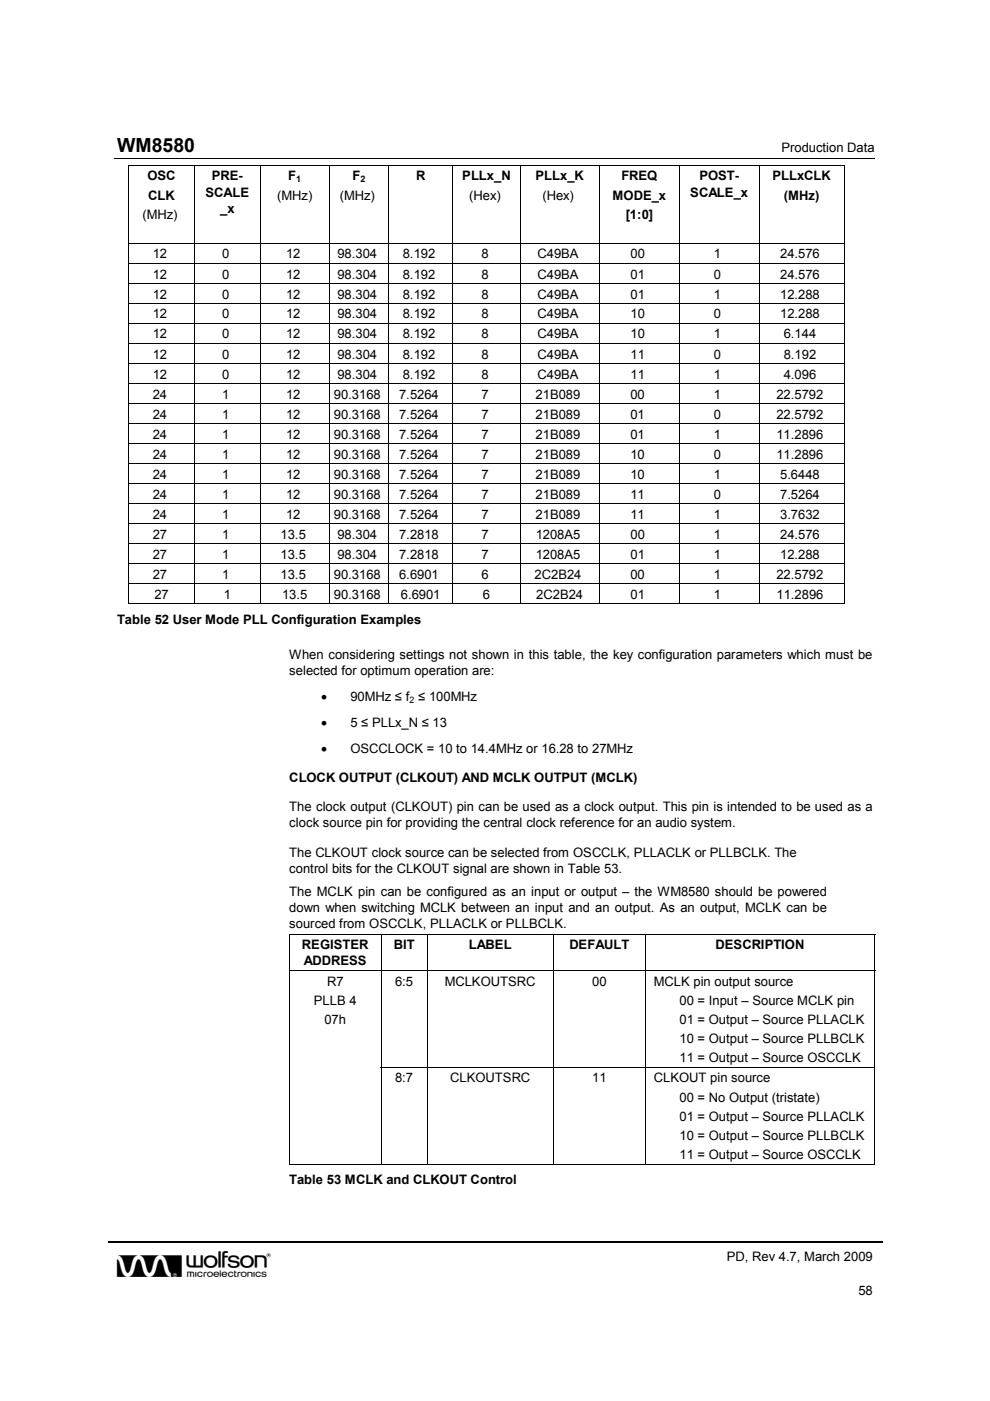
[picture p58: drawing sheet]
<svg xmlns="http://www.w3.org/2000/svg" width="210mm" height="297mm" viewBox="0 0 210 297" stroke-linecap="round" stroke-linejoin="round" font-family="sans-serif">
<defs><g id="words">
<text font-size="6.9" x="24.8" y="270.7">w</text>
<text font-size="4.1" x="24.8" y="32.3">WM8580</text>
<g font-size="2.8">
<text x="165.7" y="32.3">Production Data</text>
<text x="31.3" y="38.3">OSC</text>
<text x="43.6" y="41.7">SCALE</text>
<text x="44.9" y="38.3">PRE-</text>
<text x="61.1" y="38.3">F</text>
<text x="74.7" y="38.3">F</text>
<text x="88.2" y="38.3">R</text>
<text x="98" y="38.3">PLLx_N</text>
<text x="113.5" y="38.3">PLLx_K</text>
<text x="131.7" y="38.3">FREQ</text>
<text x="146.3" y="41.7">SCALE_x</text>
<text x="148.3" y="38.3">POST-</text>
<text x="163.8" y="38.3">PLLxCLK</text>
<text x="30.2" y="46.5">(MHz)</text>
<text x="31.4" y="42.4">CLK</text>
<text x="46.7" y="45.1">_x</text>
<text x="58.8" y="42.4">(MHz)</text>
<text x="72.1" y="42.4">(MHz)</text>
<text x="99.5" y="42.4">(Hex)</text>
<text x="115" y="42.4">(Hex)</text>
<text x="129.9" y="42.4">MODE_x</text>
<text x="132.7" y="46.4">[1:0]</text>
<text x="166.2" y="42.4">(MHz)</text>
<text x="32.4" y="54.8">12</text>
<text x="32.4" y="59.1">12</text>
<text x="47.1" y="54.8">0</text>
<text x="47.1" y="59.1">0</text>
<text x="60.7" y="54.8">12</text>
<text x="60.7" y="59.1">12</text>
<text x="71.5" y="54.8">98.304</text>
<text x="71.5" y="59.1">98.304</text>
<text x="85.4" y="54.8">8.192</text>
<text x="85.4" y="59.1">8.192</text>
<text x="102.1" y="54.8">8</text>
<text x="102.1" y="59.1">8</text>
<text x="114" y="54.8">C49BA</text>
<text x="114" y="59.1">C49BA</text>
<text x="133.7" y="54.8">00</text>
<text x="133.7" y="59.1">01</text>
<text x="151.4" y="54.8">1</text>
<text x="151.4" y="59.1">0</text>
<text x="165.4" y="54.8">24.576</text>
<text x="165.4" y="59.1">24.576</text>
<text x="32.4" y="63.3">12</text>
<text x="47.1" y="63.3">0</text>
<text x="60.7" y="63.3">12</text>
<text x="71.5" y="63.3">98.304</text>
<text x="85.4" y="63.3">8.192</text>
<text x="102.1" y="63.3">8</text>
<text x="114" y="63.3">C49BA</text>
<text x="133.7" y="63.3">01</text>
<text x="151.4" y="63.3">1</text>
<text x="165.4" y="63.3">12.288</text>
<text x="32.4" y="67.5">12</text>
<text x="32.4" y="71.8">12</text>
<text x="47.1" y="67.5">0</text>
<text x="47.1" y="71.8">0</text>
<text x="60.7" y="67.5">12</text>
<text x="60.7" y="71.8">12</text>
<text x="71.5" y="67.5">98.304</text>
<text x="71.5" y="71.8">98.304</text>
<text x="85.4" y="67.5">8.192</text>
<text x="85.4" y="71.8">8.192</text>
<text x="102.1" y="67.5">8</text>
<text x="102.1" y="71.8">8</text>
<text x="114" y="67.5">C49BA</text>
<text x="114" y="71.8">C49BA</text>
<text x="133.7" y="67.5">10</text>
<text x="133.7" y="71.8">10</text>
<text x="151.4" y="67.5">0</text>
<text x="151.4" y="71.8">1</text>
<text x="165.4" y="67.5">12.288</text>
<text x="166.2" y="71.8">6.144</text>
<text x="32.4" y="76">12</text>
<text x="47.1" y="76">0</text>
<text x="60.7" y="76">12</text>
<text x="71.5" y="76">98.304</text>
<text x="85.4" y="76">8.192</text>
<text x="102.1" y="76">8</text>
<text x="114" y="76">C49BA</text>
<text x="133.7" y="76">11</text>
<text x="151.4" y="76">0</text>
<text x="166.2" y="76">8.192</text>
<text x="32.4" y="80.3">12</text>
<text x="47.1" y="80.3">0</text>
<text x="60.7" y="80.3">12</text>
<text x="71.5" y="80.3">98.304</text>
<text x="85.4" y="80.3">8.192</text>
<text x="102.1" y="80.3">8</text>
<text x="114" y="80.3">C49BA</text>
<text x="133.7" y="80.3">11</text>
<text x="151.4" y="80.3">1</text>
<text x="166.2" y="80.3">4.096</text>
<text x="32.4" y="84.5">24</text>
<text x="32.4" y="88.7">24</text>
<text x="47.1" y="84.5">1</text>
<text x="47.1" y="88.7">1</text>
<text x="60.7" y="84.5">12</text>
<text x="60.7" y="88.7">12</text>
<text x="70.8" y="84.5">90.3168</text>
<text x="70.8" y="88.7">90.3168</text>
<text x="84.6" y="84.5">7.5264</text>
<text x="84.6" y="88.7">7.5264</text>
<text x="102.1" y="84.5">7</text>
<text x="102.1" y="88.7">7</text>
<text x="113.6" y="84.5">21B089</text>
<text x="113.6" y="88.7">21B089</text>
<text x="133.7" y="84.5">00</text>
<text x="133.7" y="88.7">01</text>
<text x="151.4" y="84.5">1</text>
<text x="151.4" y="88.7">0</text>
<text x="164.6" y="84.5">22.5792</text>
<text x="164.6" y="88.7">22.5792</text>
<text x="32.4" y="93">24</text>
<text x="47.1" y="93">1</text>
<text x="60.7" y="93">12</text>
<text x="70.8" y="93">90.3168</text>
<text x="84.6" y="93">7.5264</text>
<text x="102.1" y="93">7</text>
<text x="113.6" y="93">21B089</text>
<text x="133.7" y="93">01</text>
<text x="151.4" y="93">1</text>
<text x="164.6" y="93">11.2896</text>
<text x="32.4" y="97.2">24</text>
<text x="32.4" y="101.5">24</text>
<text x="47.1" y="97.2">1</text>
<text x="47.1" y="101.5">1</text>
<text x="60.7" y="97.2">12</text>
<text x="60.7" y="101.5">12</text>
<text x="70.8" y="97.2">90.3168</text>
<text x="70.8" y="101.5">90.3168</text>
<text x="84.6" y="97.2">7.5264</text>
<text x="84.6" y="101.5">7.5264</text>
<text x="102.1" y="97.2">7</text>
<text x="102.1" y="101.5">7</text>
<text x="113.6" y="97.2">21B089</text>
<text x="113.6" y="101.5">21B089</text>
<text x="133.7" y="97.2">10</text>
<text x="133.7" y="101.5">10</text>
<text x="151.4" y="97.2">0</text>
<text x="151.4" y="101.5">1</text>
<text x="164.6" y="97.2">11.2896</text>
<text x="165.4" y="101.5">5.6448</text>
<text x="32.4" y="105.7">24</text>
<text x="47.1" y="105.7">1</text>
<text x="60.7" y="105.7">12</text>
<text x="70.8" y="105.7">90.3168</text>
<text x="84.6" y="105.7">7.5264</text>
<text x="102.1" y="105.7">7</text>
<text x="113.6" y="105.7">21B089</text>
<text x="133.7" y="105.7">11</text>
<text x="151.4" y="105.7">0</text>
<text x="165.4" y="105.7">7.5264</text>
<text x="32.4" y="110">24</text>
<text x="47.1" y="110">1</text>
<text x="60.7" y="110">12</text>
<text x="70.8" y="110">90.3168</text>
<text x="84.6" y="110">7.5264</text>
<text x="102.1" y="110">7</text>
<text x="113.6" y="110">21B089</text>
<text x="133.7" y="110">11</text>
<text x="151.4" y="110">1</text>
<text x="165.4" y="110">3.7632</text>
<text x="32.4" y="114.2">27</text>
<text x="32.4" y="118.4">27</text>
<text x="47.1" y="114.2">1</text>
<text x="47.1" y="118.4">1</text>
<text x="59.5" y="114.2">13.5</text>
<text x="59.5" y="118.4">13.5</text>
<text x="71.5" y="114.2">98.304</text>
<text x="71.5" y="118.4">98.304</text>
<text x="84.6" y="114.2">7.2818</text>
<text x="84.6" y="118.4">7.2818</text>
<text x="102.1" y="114.2">7</text>
<text x="102.1" y="118.4">7</text>
<text x="113.6" y="114.2">1208A5</text>
<text x="113.6" y="118.4">1208A5</text>
<text x="133.7" y="114.2">00</text>
<text x="133.7" y="118.4">01</text>
<text x="151.4" y="114.2">1</text>
<text x="151.4" y="118.4">1</text>
<text x="165.4" y="114.2">24.576</text>
<text x="165.4" y="118.4">12.288</text>
<text x="32.4" y="122.7">27</text>
<text x="47.1" y="122.7">1</text>
<text x="59.5" y="122.7">13.5</text>
<text x="70.8" y="122.7">90.3168</text>
<text x="84.6" y="122.7">6.6901</text>
<text x="102.1" y="122.7">6</text>
<text x="113.4" y="122.7">2C2B24</text>
<text x="133.7" y="122.7">00</text>
<text x="151.4" y="122.7">1</text>
<text x="164.6" y="122.7">22.5792</text>
<text x="32.7" y="126.9">27</text>
<text x="47.5" y="126.9">1</text>
<text x="59.8" y="126.9">13.5</text>
<text x="70.8" y="127">90.3168</text>
<text x="85" y="126.9">6.6901</text>
<text x="102.4" y="126.9">6</text>
<text x="113.7" y="126.9">2C2B24</text>
<text x="133.7" y="127">01</text>
<text x="151.4" y="127">1</text>
<text x="164.6" y="127">11.2896</text>
<text x="24.8" y="132.2">Table 52 User Mode PLL Configuration Examples</text>
<text x="61.3" y="139.8">When considering settings not shown in this table, the key configuration parameters which must be</text>
<text x="61.3" y="143.2">selected for optimum operation are:</text>
<text x="68.1" y="148.7">•</text>
<text x="74.3" y="148.7">90MHz ≤ f ≤ 100MHz</text>
<text x="68.1" y="154.2">•</text>
<text x="74.3" y="154.2">5 ≤ PLLx_N ≤ 13</text>
<text x="68.1" y="159.7">•</text>
<text x="74.3" y="159.7">OSCCLOCK = 10 to 14.4MHz or 16.28 to 27MHz</text>
<text x="61.3" y="165.8">CLOCK OUTPUT (CLKOUT) AND MCLK OUTPUT (MCLK)</text>
<text x="61.3" y="172">The clock output (CLKOUT) pin can be used as a clock output. This pin is intended to be used as a</text>
<text x="61.3" y="175.4">clock source pin for providing the central clock reference for an audio system.</text>
<text x="61.3" y="181.6">The CLKOUT clock source can be selected from OSCCLK, PLLACLK or PLLBCLK. The</text>
<text x="61.3" y="185">control bits for the CLKOUT signal are shown in Table 53.</text>
<text x="61.3" y="189.9">The MCLK pin can be configured as an input or output – the WM8580 should be powered</text>
<text x="61.3" y="193.3">down when switching MCLK between an input and an output. As an output, MCLK can be</text>
<text x="61.3" y="196.7">sourced from OSCCLK, PLLACLK or PLLBCLK.</text>
<text x="64" y="201.3">REGISTER</text>
<text x="83.5" y="201.3">BIT</text>
<text x="99.4" y="201.3">LABEL</text>
<text x="120.7" y="201.3">DEFAULT</text>
<text x="151.7" y="201.3">DESCRIPTION</text>
<text x="64.4" y="204.7">ADDRESS</text>
<text x="69.3" y="209">R7</text>
<text x="83.8" y="209">6:5</text>
<text x="94.3" y="209">MCLKOUTSRC</text>
<text x="125.5" y="209">00</text>
<text x="138.6" y="209">MCLK pin output source</text>
<text x="66.5" y="213">PLLB 4</text>
<text x="144.1" y="213">00 = Input – Source MCLK pin</text>
<text x="68.8" y="217.1">07h</text>
<text x="144.1" y="217.1">01 = Output – Source PLLACLK</text>
<text x="144.1" y="221.2">10 = Output – Source PLLBCLK</text>
<text x="144.1" y="225.3">11 = Output – Source OSCCLK</text>
<text x="83.8" y="229.5">8:7</text>
<text x="95.5" y="229.5">CLKOUTSRC</text>
<text x="125.5" y="229.5">11</text>
<text x="138.6" y="229.5">CLKOUT pin source</text>
<text x="144.1" y="233.6">00 = No Output (tristate)</text>
<text x="144.1" y="237.7">01 = Output – Source PLLACLK</text>
<text x="144.1" y="241.7">10 = Output – Source PLLBCLK</text>
<text x="144.1" y="245.8">11 = Output – Source OSCCLK</text>
<text x="61.3" y="251.1">Table 53 MCLK and CLKOUT Control</text>
<text x="154.1" y="267.3">PD, Rev 4.7, March 2009</text>
<text x="182" y="274.5">58</text>
</g>
<g font-size="1.9">
<text x="62.8" y="38.6">1</text>
<text x="76.4" y="38.6">2</text>
<text x="86.8" y="149">2</text>
</g>
</g></defs>
<g fill="none" stroke="#000" stroke-width=".21">
<path d="M24.3 33.6h161.2M27.2 35.1h151.9M27.3 35.2v16.3M41.2 35.2v16.3M55.2 35.2v16.3M69.8 35.2v16.3M82.4 35.2v16.3M96 35.2v16.3M110.3 35.2v16.3M127.1 35.2v16.3M144.1 35.2v16.3M161 35.2v16.3"/>
<path d="M179 35.2v16.3M27.2 51.6h151.9M27.2 55.8h151.9M27.3 51.6v4.2M27.3 55.9v4.1M41.2 51.6v4.2M41.2 55.9v4.1M55.2 51.6v4.2M55.2 55.9v4.1M69.8 51.6v4.2M69.8 55.9v4.1M82.4 51.6v4.2"/>
<path d="M82.4 55.9v4.1M96 51.6v4.2M96 55.9v4.1M110.3 51.6v4.2M110.3 55.9v4.1M127.1 51.6v4.2M127.1 55.9v4.1M144.1 51.6v4.2M144.1 55.9v4.1M161 51.6v4.2M161 55.9v4.1M179 51.6v4.2"/>
<path d="M179 55.9v4.1M27.2 60.1h151.9M27.2 64.3h151.9M27.2 68.6h151.9M27.2 72.8h151.9M27.2 77h151.9M27.3 60.2v4M27.3 64.4v4.1M27.3 68.6v4.1M27.3 72.9v4.1M27.3 77.1v4.1M41.2 60.2v4"/>
<path d="M41.2 64.4v4.1M41.2 68.6v4.1M41.2 72.9v4.1M41.2 77.1v4.1M55.2 60.2v4M55.2 64.4v4.1M55.2 68.6v4.1M55.2 72.9v4.1M55.2 77.1v4.1M69.8 60.2v4M69.8 64.4v4.1M69.8 68.6v4.1"/>
<path d="M69.8 72.9v4.1M69.8 77.1v4.1M82.4 60.2v4M82.4 64.4v4.1M82.4 68.6v4.1M82.4 72.9v4.1M82.4 77.1v4.1M96 60.2v4M96 64.4v4.1M96 68.6v4.1M96 72.9v4.1M96 77.1v4.1"/>
<path d="M110.3 60.2v4M110.3 64.4v4.1M110.3 68.6v4.1M110.3 72.9v4.1M110.3 77.1v4.1M127.1 60.2v4M127.1 64.4v4.1M127.1 68.6v4.1M127.1 72.9v4.1M127.1 77.1v4.1M144.1 60.2v4M144.1 64.4v4.1"/>
<path d="M144.1 68.6v4.1M144.1 72.9v4.1M144.1 77.1v4.1M161 60.2v4M161 64.4v4.1M161 68.6v4.1M161 72.9v4.1M161 77.1v4.1M179 60.2v4M179 64.4v4.1M179 68.6v4.1M179 72.9v4.1"/>
<path d="M179 77.1v4.1M27.2 81.3h151.9M27.2 85.5h151.9M27.2 89.8h151.9M27.2 94h151.9M27.2 98.3h151.9M27.3 81.4v4.1M27.3 85.6v4.1M27.3 89.9v4M27.3 94.1v4.1M27.3 98.3v4.1M41.2 81.4v4.1"/>
<path d="M41.2 85.6v4.1M41.2 89.9v4M41.2 94.1v4.1M41.2 98.3v4.1M55.2 81.4v4.1M55.2 85.6v4.1M55.2 89.9v4M55.2 94.1v4.1M55.2 98.3v4.1M69.8 81.4v4.1M69.8 85.6v4.1M69.8 89.9v4"/>
<path d="M69.8 94.1v4.1M69.8 98.3v4.1M82.4 81.4v4.1M82.4 85.6v4.1M82.4 89.9v4M82.4 94.1v4.1M82.4 98.3v4.1M96 81.4v4.1M96 85.6v4.1M96 89.9v4M96 94.1v4.1M96 98.3v4.1"/>
<path d="M110.3 81.4v4.1M110.3 85.6v4.1M110.3 89.9v4M110.3 94.1v4.1M110.3 98.3v4.1M127.1 81.4v4.1M127.1 85.6v4.1M127.1 89.9v4M127.1 94.1v4.1M127.1 98.3v4.1M144.1 81.4v4.1M144.1 85.6v4.1"/>
<path d="M144.1 89.9v4M144.1 94.1v4.1M144.1 98.3v4.1M161 81.4v4.1M161 85.6v4.1M161 89.9v4M161 94.1v4.1M161 98.3v4.1M179 81.4v4.1M179 85.6v4.1M179 89.9v4M179 94.1v4.1"/>
<path d="M179 98.3v4.1M27.2 102.5h151.9M27.2 106.8h151.9M27.2 111h151.9M27.2 115.2h151.9M27.2 119.5h151.9M27.3 102.6v4.1M27.3 106.8v4.1M27.3 111.1v4M27.3 115.3v4.1M27.3 119.6v4.1M41.2 102.6v4.1"/>
<path d="M41.2 106.8v4.1M41.2 111.1v4M41.2 115.3v4.1M41.2 119.6v4.1M55.2 102.6v4.1M55.2 106.8v4.1M55.2 111.1v4M55.2 115.3v4.1M55.2 119.6v4.1M69.8 102.6v4.1M69.8 106.8v4.1M69.8 111.1v4"/>
<path d="M69.8 115.3v4.1M69.8 119.6v4.1M82.4 102.6v4.1M82.4 106.8v4.1M82.4 111.1v4M82.4 115.3v4.1M82.4 119.6v4.1M96 102.6v4.1M96 106.8v4.1M96 111.1v4M96 115.3v4.1M96 119.6v4.1"/>
<path d="M110.3 102.6v4.1M110.3 106.8v4.1M110.3 111.1v4M110.3 115.3v4.1M110.3 119.6v4.1M127.1 102.6v4.1M127.1 106.8v4.1M127.1 111.1v4M127.1 115.3v4.1M127.1 119.6v4.1M144.1 102.6v4.1M144.1 106.8v4.1"/>
<path d="M144.1 111.1v4M144.1 115.3v4.1M144.1 119.6v4.1M161 102.6v4.1M161 106.8v4.1M161 111.1v4M161 115.3v4.1M161 119.6v4.1M179 102.6v4.1M179 106.8v4.1M179 111.1v4M179 115.3v4.1"/>
<path d="M179 119.6v4.1M27.2 123.7h151.9M27.2 128h13.9M27.3 123.8v4.3M41.2 123.8v4.3M41.3 128h13.8M55.2 123.8v4.3M55.3 128h14.5M69.8 123.8v4.3M69.9 128h12.4M82.4 123.8v4.3M82.5 128h13.4"/>
<path d="M96 123.8v4.3M96.1 128h14.1M110.3 123.8v4.3M110.4 128h16.6M127.1 123.8v4.3M127.1 128h16.9M144.1 123.8v4.3M144.1 128h16.8M161 123.8v4.3M161 128h17.9M179 123.8v4.3M61.3 198.1h124.2"/>
<path d="M61.3 198.2v7.5M80.8 198.2v7.5M90.6 198.2v7.5M117.3 198.2v7.5M136.8 198.2v7.5M185.5 198.2v7.5M61.3 205.8h124.2M61.3 205.9v20.3M80.8 205.9v20.3M90.6 205.9v20.3M117.3 205.9v20.3M136.8 205.9v20.3"/>
<path d="M185.5 205.9v20.3M61.3 226.4v20.6M80.7 226.3h104.8M80.8 226.4v20.6M90.6 226.4v20.6M117.3 226.4v20.6M136.8 226.4v20.6M185.5 226.4v20.6M61.3 246.9h19.4M80.9 246.9h9.6M90.6 246.9h26.7M117.4 246.9h19.3"/>
<path d="M136.9 246.9h48.5"/>
</g>
<path d="M23 263.3h164.3" fill="none" stroke="#000" stroke-width=".3"/>
<path d="M27.2 35h.1v.2h-.1zM178.9 35h.2v.2h-.2zM178.9 127.9h.2v.2h-.2zM61.3 198h.1v.2h-.1zM185.4 198h.1v.2h-.1zM61.3 226.2h.1v.2h-.1zM185.4 246.8h.1v.2h-.1z" fill="#000"/>
<use href="#words"/>
</svg>
